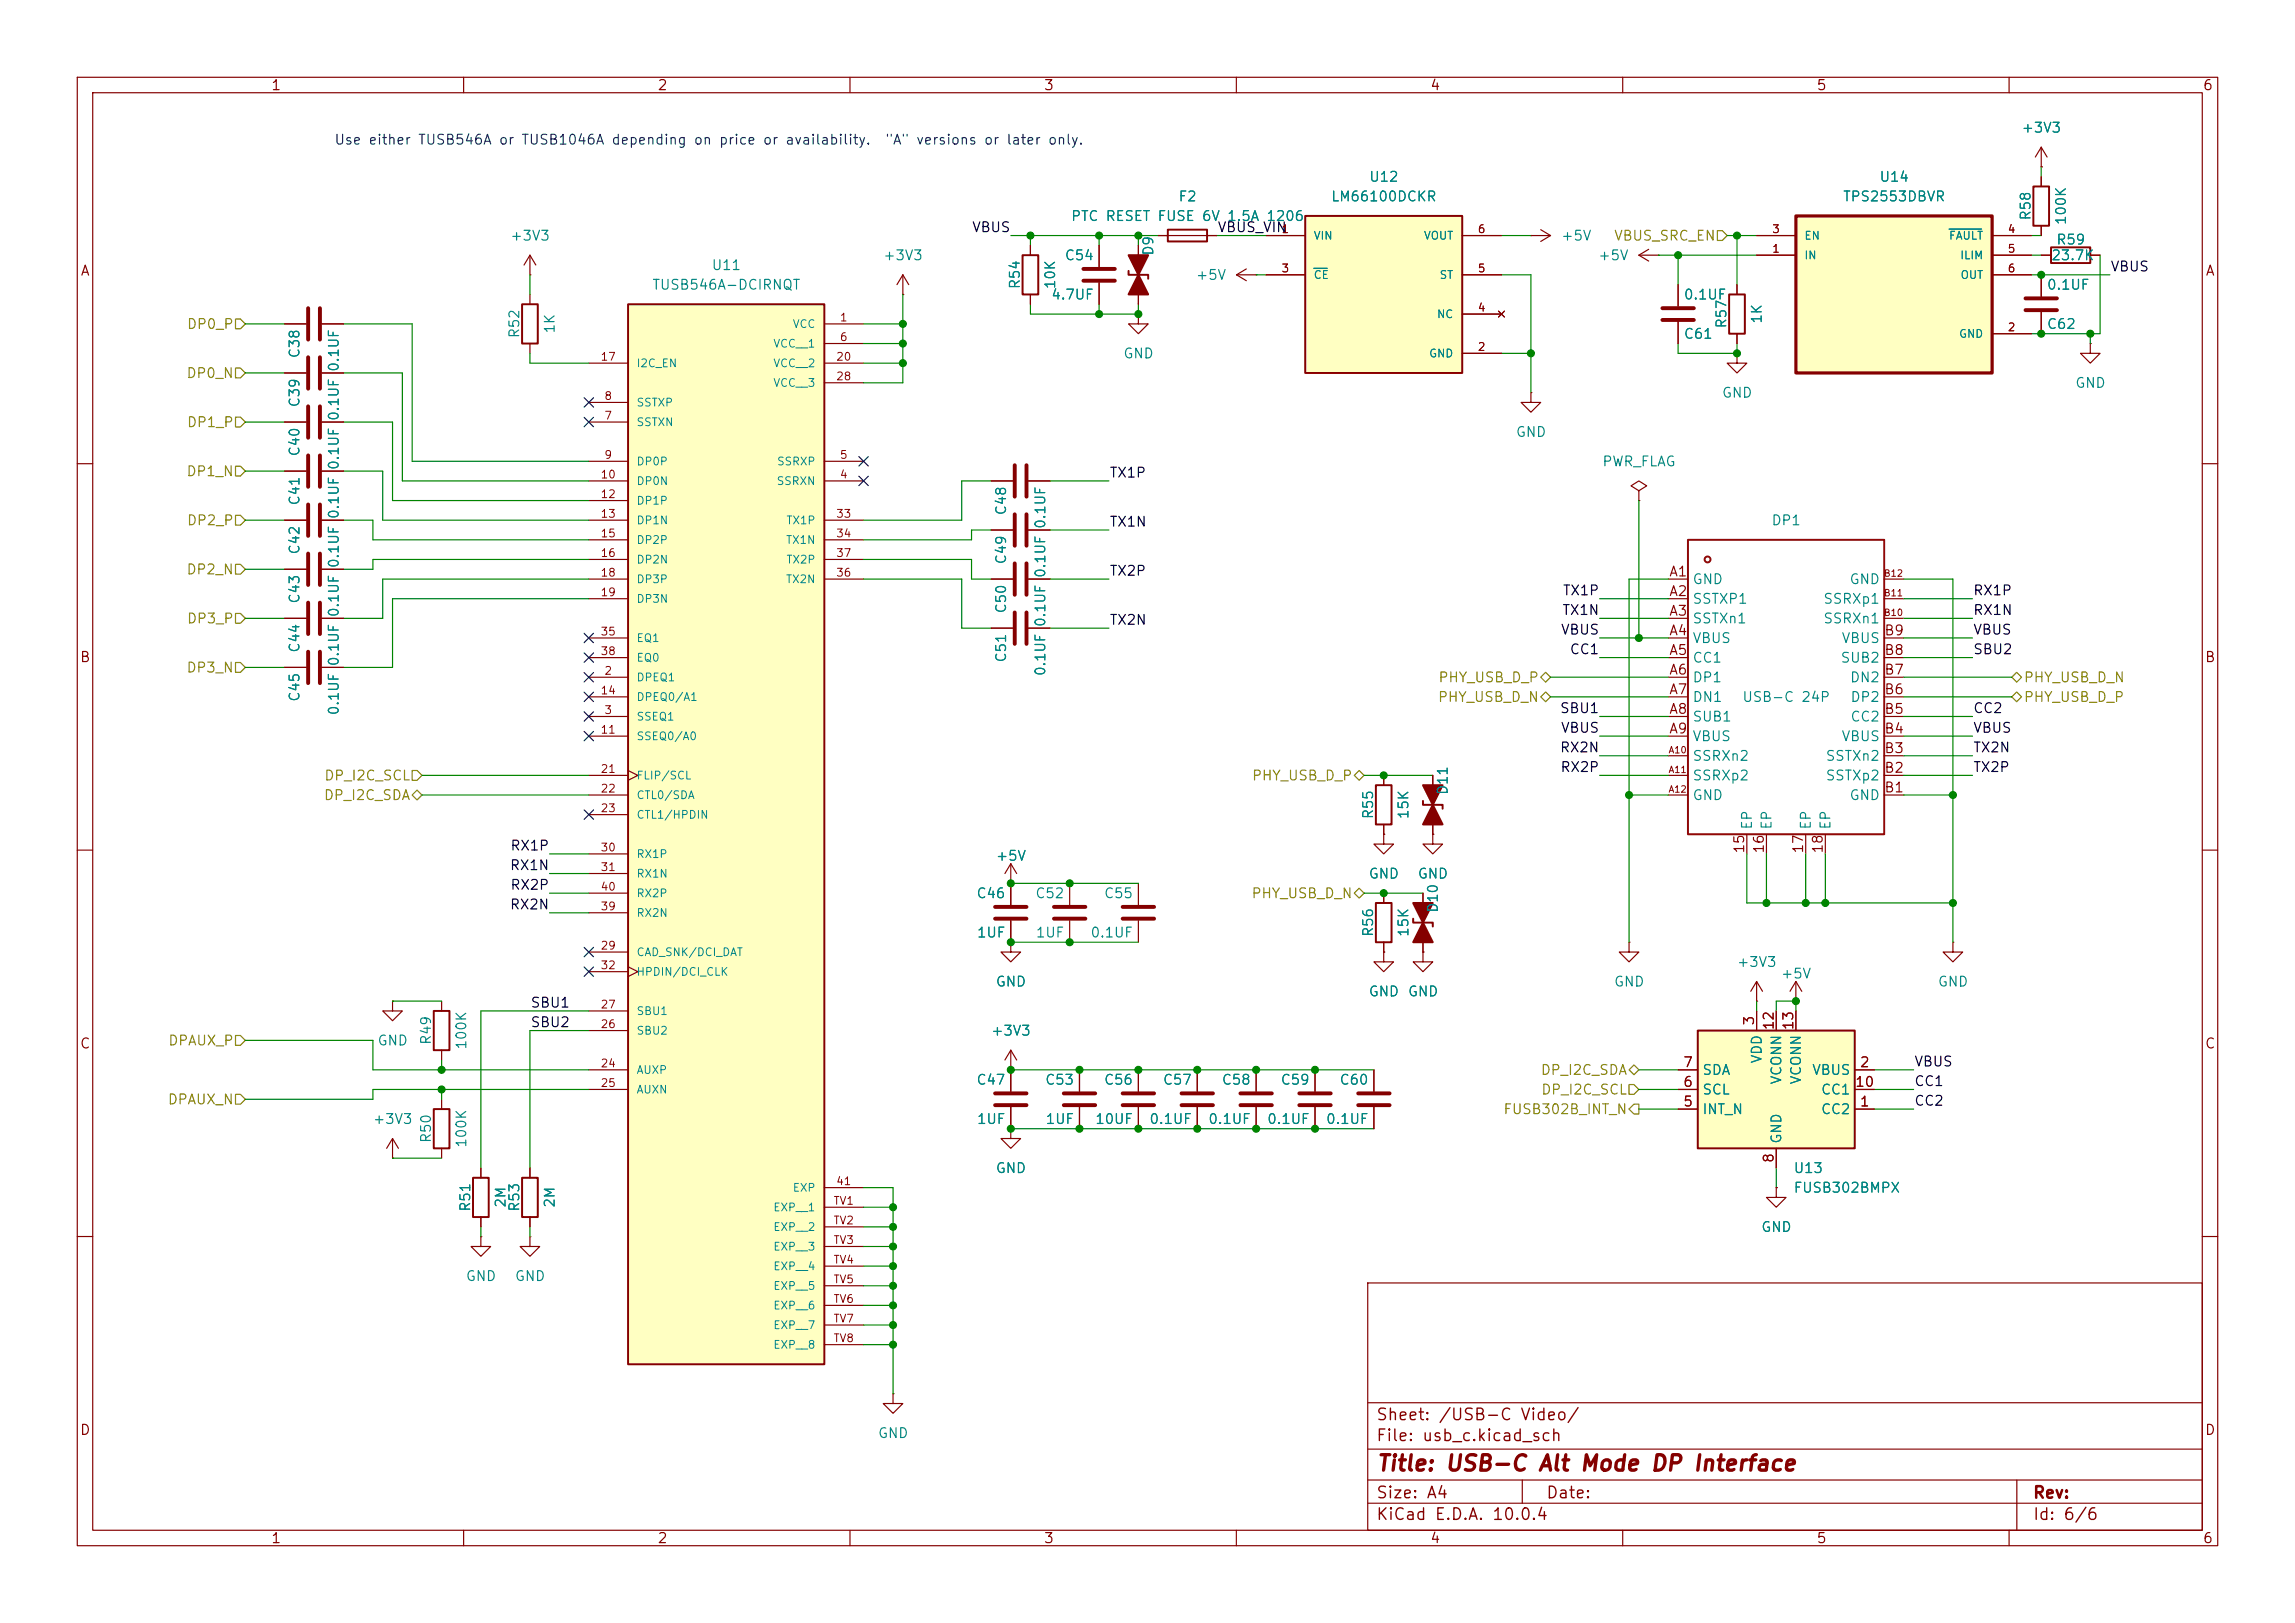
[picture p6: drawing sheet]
<svg xmlns="http://www.w3.org/2000/svg" width="297mm" height="210mm" viewBox="0 0 297 210" stroke-linecap="round" stroke-linejoin="round" font-family="sans-serif">
<defs><g id="words">
<text font-size="2" fill="#840000" x="178" y="190.8">Title: USB-C Alt Mode DP Interface</text>
<g font-size="1.5" fill="#840000">
<text x="178" y="184.2">Sheet: /USB-C Video/</text>
<text x="178" y="186.9">File: usb_c.kicad_sch</text>
<text x="178" y="197.1">KiCad E.D.A. 10.0.4</text>
<text x="178" y="194.3">Size: A4</text>
<text x="200" y="194.3">Date:</text>
<text x="263" y="194.3">Rev:</text>
<text x="263" y="197.1">Id: 6/6</text>
</g>
<g font-size="1.3" fill="#840000">
<text x="35" y="12">1</text>
<text x="85" y="12">2</text>
<text x="135" y="12">3</text>
<text x="185" y="12">4</text>
<text x="235" y="12">5</text>
<text x="285" y="12">6</text>
<text x="10.3" y="36">A</text>
<text x="285.3" y="36">A</text>
<text x="215.9" y="74.9">A1</text>
<text x="215.9" y="77.4">A2</text>
<text x="215.9" y="80">A3</text>
<text x="215.9" y="82.5">A4</text>
<text x="243.8" y="82.5">B9</text>
<text x="10.3" y="86">B</text>
<text x="215.9" y="85.1">A5</text>
<text x="215.9" y="87.6">A6</text>
<text x="243.8" y="87.6">B7</text>
<text x="243.8" y="85.1">B8</text>
<text x="285.3" y="86">B</text>
<text x="215.9" y="90.1">A7</text>
<text x="215.9" y="92.7">A8</text>
<text x="215.9" y="95.2">A9</text>
<text x="243.8" y="95.2">B4</text>
<text x="243.8" y="92.7">B5</text>
<text x="243.8" y="90.1">B6</text>
<text x="243.8" y="100.3">B2</text>
<text x="243.8" y="97.8">B3</text>
<text x="243.8" y="102.8">B1</text>
<text x="226" y="110.5" transform="rotate(-90 226 110.5)">15</text>
<text x="228.6" y="110.5" transform="rotate(-90 228.6 110.5)">16</text>
<text x="233.7" y="110.5" transform="rotate(-90 233.7 110.5)">17</text>
<text x="236.2" y="110.5" transform="rotate(-90 236.2 110.5)">18</text>
<text x="10.3" y="136">C</text>
<text x="227.3" y="132.8" transform="rotate(-90 227.3 132.8)">3</text>
<text x="229.8" y="133.4" transform="rotate(-90 229.8 133.4)">12</text>
<text x="232.4" y="133.4" transform="rotate(-90 232.4 133.4)">13</text>
<text x="285.3" y="136">C</text>
<text x="217.7" y="143.5">5</text>
<text x="217.7" y="140.9">6</text>
<text x="217.7" y="138.4">7</text>
<text x="240" y="140.9">10</text>
<text x="240.6" y="143.5">1</text>
<text x="240.6" y="138.4">2</text>
<text x="229.8" y="150.6" transform="rotate(-90 229.8 150.6)">8</text>
<text x="10.3" y="186">D</text>
<text x="285.3" y="186">D</text>
<text x="35" y="200">1</text>
<text x="85" y="200">2</text>
<text x="135" y="200">3</text>
<text x="185" y="200">4</text>
<text x="235" y="200">5</text>
<text x="285" y="200">6</text>
</g>
<g font-size="1.3" fill="#008484">
<text x="261.5" y="17.5">+3V3</text>
<text x="177.1" y="23.8">U12</text>
<text x="243.1" y="23.8">U14</text>
<text x="138.5" y="28.9">PTC RESET FUSE 6V 1.5A 1206</text>
<text x="152.4" y="26.4">F2</text>
<text x="172.2" y="26.4">LM66100DCKR</text>
<text x="238.4" y="26.4">TPS2553DBVR</text>
<text x="263.1" y="28.6" transform="rotate(-90 263.1 28.6)">R58</text>
<text x="267.7" y="29.2" transform="rotate(-90 267.7 29.2)">100K</text>
<text x="65.9" y="31.5">+3V3</text>
<text x="92" y="35.3">U11</text>
<text x="114.2" y="34">+3V3</text>
<text x="137.7" y="34">C54</text>
<text x="149.6" y="33.2" transform="rotate(-90 149.6 33.2)">D9</text>
<text x="201.9" y="31.5">+5V</text>
<text x="206.7" y="34">+5V</text>
<text x="265.4" y="34">23.7K</text>
<text x="266" y="32">R59</text>
<text x="84.3" y="37.8">TUSB546A-DCIRNQT</text>
<text x="132.3" y="37.5" transform="rotate(-90 132.3 37.5)">R54</text>
<text x="135.9" y="39.1">4.7UF</text>
<text x="136.9" y="37.5" transform="rotate(-90 136.9 37.5)">10K</text>
<text x="154.7" y="36.5">+5V</text>
<text x="217.8" y="39.1">0.1UF</text>
<text x="228.3" y="42" transform="rotate(-90 228.3 42)">1K</text>
<text x="264.8" y="37.8">0.1UF</text>
<text x="39.1" y="46.4" transform="rotate(-90 39.1 46.4)">C38</text>
<text x="67.5" y="43.9" transform="rotate(-90 67.5 43.9)">R52</text>
<text x="72.1" y="43.3" transform="rotate(-90 72.1 43.3)">1K</text>
<text x="145.3" y="46.7">GND</text>
<text x="217.8" y="44.2">C61</text>
<text x="223.7" y="42.6" transform="rotate(-90 223.7 42.6)">R57</text>
<text x="264.8" y="42.9">C62</text>
<text x="39.1" y="52.8" transform="rotate(-90 39.1 52.8)">C39</text>
<text x="44.2" y="48.2" transform="rotate(-90 44.2 48.2)">0.1UF</text>
<text x="222.8" y="51.8">GND</text>
<text x="268.5" y="50.5">GND</text>
<text x="39.1" y="59.1" transform="rotate(-90 39.1 59.1)">C40</text>
<text x="44.2" y="54.6" transform="rotate(-90 44.2 54.6)">0.1UF</text>
<text x="196.1" y="56.9">GND</text>
<text x="39.1" y="65.5" transform="rotate(-90 39.1 65.5)">C41</text>
<text x="44.2" y="60.9" transform="rotate(-90 44.2 60.9)">0.1UF</text>
<text x="207.3" y="60.7">PWR_FLAG</text>
<text x="39.1" y="71.8" transform="rotate(-90 39.1 71.8)">C42</text>
<text x="44.2" y="67.3" transform="rotate(-90 44.2 67.3)">0.1UF</text>
<text x="130.5" y="66.8" transform="rotate(-90 130.5 66.8)">C48</text>
<text x="135.6" y="68.5" transform="rotate(-90 135.6 68.5)">0.1UF</text>
<text x="229.2" y="68.3">DP1</text>
<text x="44.2" y="73.6" transform="rotate(-90 44.2 73.6)">0.1UF</text>
<text x="130.5" y="73.1" transform="rotate(-90 130.5 73.1)">C49</text>
<text x="135.6" y="74.9" transform="rotate(-90 135.6 74.9)">0.1UF</text>
<text x="218.9" y="75.9">GND</text>
<text x="239.3" y="75.9">GND</text>
<text x="39.1" y="78.2" transform="rotate(-90 39.1 78.2)">C43</text>
<text x="44.2" y="80" transform="rotate(-90 44.2 80)">0.1UF</text>
<text x="130.5" y="79.5" transform="rotate(-90 130.5 79.5)">C50</text>
<text x="135.6" y="81.2" transform="rotate(-90 135.6 81.2)">0.1UF</text>
<text x="218.9" y="78.4">SSTXP1</text>
<text x="218.9" y="81">SSTXn1</text>
<text x="218.9" y="83.5">VBUS</text>
<text x="235.9" y="81">SSRXn1</text>
<text x="235.9" y="78.4">SSRXp1</text>
<text x="238.2" y="83.5">VBUS</text>
<text x="39.1" y="84.5" transform="rotate(-90 39.1 84.5)">C44</text>
<text x="44.2" y="86.3" transform="rotate(-90 44.2 86.3)">0.1UF</text>
<text x="130.5" y="85.8" transform="rotate(-90 130.5 85.8)">C51</text>
<text x="135.6" y="87.6" transform="rotate(-90 135.6 87.6)">0.1UF</text>
<text x="218.9" y="86.1">CC1</text>
<text x="218.9" y="88.6">DP1</text>
<text x="238.1" y="86.1">SUB2</text>
<text x="239.3" y="88.6">DN2</text>
<text x="39.1" y="90.9" transform="rotate(-90 39.1 90.9)">C45</text>
<text x="44.2" y="92.7" transform="rotate(-90 44.2 92.7)">0.1UF</text>
<text x="218.9" y="91.1">DN1</text>
<text x="218.9" y="93.7">SUB1</text>
<text x="225.4" y="91.1">USB-C 24P</text>
<text x="239.4" y="93.7">CC2</text>
<text x="239.4" y="91.1">DP2</text>
<text x="218.9" y="96.2">VBUS</text>
<text x="218.9" y="98.8">SSRXn2</text>
<text x="218.9" y="101.3">SSRXp2</text>
<text x="236.2" y="101.3">SSTXp2</text>
<text x="236.2" y="98.8">SSTXn2</text>
<text x="238.2" y="96.2">VBUS</text>
<text x="178" y="106.1" transform="rotate(-90 178 106.1)">R55</text>
<text x="182.6" y="106.1" transform="rotate(-90 182.6 106.1)">15K</text>
<text x="187.7" y="103" transform="rotate(-90 187.7 103)">D11</text>
<text x="218.9" y="103.8">GND</text>
<text x="227" y="107.4" transform="rotate(-90 227 107.4)">EP</text>
<text x="229.6" y="107.4" transform="rotate(-90 229.6 107.4)">EP</text>
<text x="234.7" y="107.4" transform="rotate(-90 234.7 107.4)">EP</text>
<text x="237.2" y="107.4" transform="rotate(-90 237.2 107.4)">EP</text>
<text x="239.3" y="103.8">GND</text>
<text x="128.8" y="111.7">+5V</text>
<text x="126.3" y="116.5">C46</text>
<text x="133.9" y="116.5">C52</text>
<text x="142.8" y="116.5">C55</text>
<text x="177" y="114">GND</text>
<text x="183.4" y="114">GND</text>
<text x="186.4" y="118.2" transform="rotate(-90 186.4 118.2)">D10</text>
<text x="126.3" y="121.6">1UF</text>
<text x="134" y="121.6">1UF</text>
<text x="141" y="121.6">0.1UF</text>
<text x="178" y="121.3" transform="rotate(-90 178 121.3)">R56</text>
<text x="182.6" y="121.3" transform="rotate(-90 182.6 121.3)">15K</text>
<text x="224.7" y="125.4">+3V3</text>
<text x="128.8" y="128">GND</text>
<text x="177" y="129.2">GND</text>
<text x="182.1" y="129.2">GND</text>
<text x="208.8" y="128">GND</text>
<text x="230.4" y="126.9">+5V</text>
<text x="250.7" y="128">GND</text>
<text x="48.8" y="135.6">GND</text>
<text x="56.1" y="135.3" transform="rotate(-90 56.1 135.3)">R49</text>
<text x="60.7" y="135.9" transform="rotate(-90 60.7 135.9)">100K</text>
<text x="128.2" y="134.3">+3V3</text>
<text x="228.3" y="137.7" transform="rotate(-90 228.3 137.7)">VDD</text>
<text x="126.3" y="140.7">C47</text>
<text x="135.2" y="140.7">C53</text>
<text x="142.8" y="140.7">C56</text>
<text x="150.4" y="140.7">C57</text>
<text x="158" y="140.7">C58</text>
<text x="165.6" y="140.7">C59</text>
<text x="173.3" y="140.7">C60</text>
<text x="220.2" y="141.9">SCL</text>
<text x="220.2" y="139.4">SDA</text>
<text x="230.8" y="140.4" transform="rotate(-90 230.8 140.4)">VCONN</text>
<text x="233.4" y="140.4" transform="rotate(-90 233.4 140.4)">VCONN</text>
<text x="234.4" y="139.4">VBUS</text>
<text x="235.6" y="141.9">CC1</text>
<text x="48.2" y="145.8">+3V3</text>
<text x="56.1" y="148" transform="rotate(-90 56.1 148)">R50</text>
<text x="60.7" y="148.6" transform="rotate(-90 60.7 148.6)">100K</text>
<text x="126.3" y="145.8">1UF</text>
<text x="135.2" y="145.8">1UF</text>
<text x="141.6" y="145.8">10UF</text>
<text x="148.6" y="145.8">0.1UF</text>
<text x="156.3" y="145.8">0.1UF</text>
<text x="163.9" y="145.8">0.1UF</text>
<text x="171.5" y="145.8">0.1UF</text>
<text x="220.2" y="144.5">INT_N</text>
<text x="230.8" y="148.1" transform="rotate(-90 230.8 148.1)">GND</text>
<text x="235.6" y="144.5">CC2</text>
<text x="128.8" y="152.1">GND</text>
<text x="232" y="152.1">U13</text>
<text x="232" y="154.6">FUSB302BMPX</text>
<text x="61.2" y="156.9" transform="rotate(-90 61.2 156.9)">R51</text>
<text x="65.7" y="156.4" transform="rotate(-90 65.7 156.4)">2M</text>
<text x="67.5" y="156.9" transform="rotate(-90 67.5 156.9)">R53</text>
<text x="72.1" y="156.4" transform="rotate(-90 72.1 156.4)">2M</text>
<text x="227.8" y="159.7">GND</text>
<text x="60.2" y="166.1">GND</text>
<text x="66.5" y="166.1">GND</text>
<text x="113.5" y="186.4">GND</text>
</g>
<g font-size="1.3" fill="#0000c2">
<text x="43.2" y="19">Use either TUSB546A or TUSB1046A depending on price or availability.</text>
<text x="114.5" y="19">&quot;A&quot; versions or later only.</text>
</g>
<g font-size="1.3">
<text x="125.7" y="30.4">VBUS</text>
<text x="157.5" y="30.4">VBUS_VIN</text>
<text x="273" y="35.4">VBUS</text>
<text x="143.5" y="62.1">TX1P</text>
<text x="143.5" y="68.5">TX1N</text>
<text x="143.5" y="74.8">TX2P</text>
<text x="202.2" y="77.3">TX1P</text>
<text x="255.3" y="77.3">RX1P</text>
<text x="143.5" y="81.2">TX2N</text>
<text x="201.9" y="82.4">VBUS</text>
<text x="202.1" y="79.9">TX1N</text>
<text x="255.3" y="82.4">VBUS</text>
<text x="255.3" y="79.9">RX1N</text>
<text x="203.1" y="85">CC1</text>
<text x="255.3" y="85">SBU2</text>
<text x="201.8" y="92.6">SBU1</text>
<text x="201.9" y="95.1">VBUS</text>
<text x="255.3" y="95.1">VBUS</text>
<text x="255.3" y="92.6">CC2</text>
<text x="201.8" y="97.7">RX2N</text>
<text x="201.8" y="100.2">RX2P</text>
<text x="255.3" y="97.7">TX2N</text>
<text x="255.3" y="100.2">TX2P</text>
<text x="65.9" y="112.9">RX1N</text>
<text x="66" y="110.4">RX1P</text>
<text x="65.9" y="118">RX2N</text>
<text x="66" y="115.4">RX2P</text>
<text x="68.6" y="130.7">SBU1</text>
<text x="68.6" y="133.2">SBU2</text>
<text x="247.6" y="143.4">CC2</text>
<text x="247.6" y="138.3">VBUS</text>
<text x="247.6" y="140.8">CC1</text>
</g>
<g font-size="1.3" fill="#848400">
<text x="208.8" y="31.5">VBUS_SRC_EN</text>
<text x="24.1" y="42.9">DP0_P</text>
<text x="24" y="49.2">DP0_N</text>
<text x="24.1" y="55.6">DP1_P</text>
<text x="24" y="61.9">DP1_N</text>
<text x="24.1" y="68.3">DP2_P</text>
<text x="24" y="74.6">DP2_N</text>
<text x="24.1" y="81">DP3_P</text>
<text x="24" y="87.3">DP3_N</text>
<text x="186.1" y="88.6">PHY_USB_D_P</text>
<text x="261.8" y="88.6">PHY_USB_D_N</text>
<text x="186" y="91.1">PHY_USB_D_N</text>
<text x="261.8" y="91.1">PHY_USB_D_P</text>
<text x="41.9" y="101.3">DP_I2C_SCL</text>
<text x="161.9" y="101.3">PHY_USB_D_P</text>
<text x="41.8" y="103.8">DP_I2C_SDA</text>
<text x="161.9" y="116.5">PHY_USB_D_N</text>
<text x="21.7" y="135.6">DPAUX_P</text>
<text x="21.6" y="143.2">DPAUX_N</text>
<text x="199.3" y="139.4">DP_I2C_SDA</text>
<text x="199.4" y="141.9">DP_I2C_SCL</text>
<text x="194.5" y="144.5">FUSB302B_INT_N</text>
</g>
<g font-size="1" fill="#840000">
<text x="165.8" y="30.4">1</text>
<text x="165.8" y="35.5">3</text>
<text x="191.2" y="30.4">6</text>
<text x="191.2" y="35.5">5</text>
<text x="229.3" y="32.9">1</text>
<text x="229.3" y="30.4">3</text>
<text x="259.7" y="30.4">4</text>
<text x="259.7" y="32.9">5</text>
<text x="259.7" y="35.5">6</text>
<text x="108.6" y="41.8">1</text>
<text x="191.2" y="40.6">4</text>
<text x="77.6" y="46.9">17</text>
<text x="108.1" y="46.9">20</text>
<text x="108.6" y="44.4">6</text>
<text x="191.2" y="45.6">2</text>
<text x="259.7" y="43.1">2</text>
<text x="78.1" y="52">8</text>
<text x="108.1" y="49.5">28</text>
<text x="78.1" y="54.5">7</text>
<text x="78.1" y="59.6">9</text>
<text x="108.6" y="59.6">5</text>
<text x="77.6" y="62.2">10</text>
<text x="77.6" y="64.7">12</text>
<text x="108.6" y="62.2">4</text>
<text x="77.6" y="67.2">13</text>
<text x="77.6" y="69.8">15</text>
<text x="108.1" y="67.2">33</text>
<text x="108.1" y="69.8">34</text>
<text x="77.6" y="72.3">16</text>
<text x="77.6" y="74.9">18</text>
<text x="77.6" y="77.4">19</text>
<text x="108.1" y="74.9">36</text>
<text x="108.1" y="72.3">37</text>
<text x="77.6" y="82.5">35</text>
<text x="77.6" y="85">38</text>
<text x="78.1" y="87.6">2</text>
<text x="77.6" y="95.2">11</text>
<text x="77.6" y="90.1">14</text>
<text x="78.1" y="92.6">3</text>
<text x="77.6" y="100.3">21</text>
<text x="77.6" y="102.8">22</text>
<text x="77.6" y="105.3">23</text>
<text x="77.6" y="110.4">30</text>
<text x="77.6" y="113">31</text>
<text x="77.6" y="118">39</text>
<text x="77.6" y="115.5">40</text>
<text x="77.6" y="123.1">29</text>
<text x="77.6" y="125.7">32</text>
<text x="77.6" y="130.7">27</text>
<text x="77.6" y="133.3">26</text>
<text x="77.6" y="138.4">24</text>
<text x="77.6" y="140.9">25</text>
<text x="108.1" y="153.6">41</text>
<text x="107.8" y="156.1">TV1</text>
<text x="107.8" y="158.7">TV2</text>
<text x="107.8" y="161.2">TV3</text>
<text x="107.8" y="163.8">TV4</text>
<text x="107.8" y="166.3">TV5</text>
<text x="107.8" y="168.8">TV6</text>
<text x="107.8" y="171.4">TV7</text>
<text x="107.8" y="173.9">TV8</text>
</g>
<g font-size="1" fill="#008484">
<text x="169.9" y="31.3">VIN</text>
<text x="184.2" y="31.3">VOUT</text>
<text x="233.4" y="33.8">IN</text>
<text x="233.4" y="31.3">EN</text>
<text x="252.1" y="31.3">FAULT</text>
<text x="253.6" y="33.8">ILIM</text>
<text x="169.9" y="36.3">CE</text>
<text x="185.9" y="41.4">NC</text>
<text x="186.2" y="36.3">ST</text>
<text x="253.6" y="36.3">OUT</text>
<text x="82.3" y="47.8">I2C_EN</text>
<text x="100" y="45.2">VCC__1</text>
<text x="100" y="47.8">VCC__2</text>
<text x="102.5" y="42.7">VCC</text>
<text x="184.9" y="46.5">GND</text>
<text x="253.4" y="44">GND</text>
<text x="82.3" y="52.8">SSTXP</text>
<text x="100" y="50.3">VCC__3</text>
<text x="82.3" y="55.4">SSTXN</text>
<text x="82.3" y="60.5">DP0P</text>
<text x="82.3" y="63">DP0N</text>
<text x="82.3" y="65.5">DP1P</text>
<text x="100.4" y="63">SSRXN</text>
<text x="100.5" y="60.5">SSRXP</text>
<text x="82.3" y="68.1">DP1N</text>
<text x="82.3" y="70.6">DP2P</text>
<text x="101.6" y="70.6">TX1N</text>
<text x="101.7" y="68.1">TX1P</text>
<text x="82.3" y="73.2">DP2N</text>
<text x="82.3" y="75.7">DP3P</text>
<text x="101.6" y="75.7">TX2N</text>
<text x="101.7" y="73.2">TX2P</text>
<text x="82.3" y="78.2">DP3N</text>
<text x="82.3" y="83.3">EQ1</text>
<text x="82.3" y="88.4">DPEQ1</text>
<text x="82.3" y="85.9">EQ0</text>
<text x="82.3" y="93.5">SSEQ1</text>
<text x="82.3" y="90.9">DPEQ0/A1</text>
<text x="82.3" y="96">SSEQ0/A0</text>
<text x="82.3" y="101.1">FLIP/SCL</text>
<text x="82.3" y="103.6">CTL0/SDA</text>
<text x="82.3" y="106.2">CTL1/HPDIN</text>
<text x="82.3" y="111.3">RX1P</text>
<text x="82.3" y="113.8">RX1N</text>
<text x="82.3" y="118.9">RX2N</text>
<text x="82.3" y="116.3">RX2P</text>
<text x="82.3" y="124">CAD_SNK/DCI_DAT</text>
<text x="82.3" y="131.6">SBU1</text>
<text x="82.3" y="126.5">HPDIN/DCI_CLK</text>
<text x="82.3" y="134.1">SBU2</text>
<text x="82.3" y="139.2">AUXP</text>
<text x="82.3" y="141.7">AUXN</text>
<text x="102.5" y="154.4">EXP</text>
<text x="100" y="157">EXP__1</text>
<text x="100" y="159.5">EXP__2</text>
<text x="100" y="162.1">EXP__3</text>
<text x="100" y="164.6">EXP__4</text>
<text x="100" y="167.1">EXP__5</text>
<text x="100" y="169.7">EXP__6</text>
<text x="100" y="172.2">EXP__7</text>
<text x="100" y="174.8">EXP__8</text>
</g>
<g font-size=".8" fill="#840000">
<text x="243.7" y="77.4">B11</text>
<text x="243.7" y="74.8">B12</text>
<text x="243.7" y="79.9">B10</text>
<text x="215.9" y="97.7">A10</text>
<text x="215.9" y="100.2">A11</text>
<text x="215.9" y="102.8">A12</text>
</g>
</g></defs>
<g fill="none" stroke="#840000" stroke-width=".15">
<path d="M10 10h277v190h-277zM12 12h273v186h-273zM60 10v2M110 10v2M160 10v2M210 10v2M260 10v2M68.6 35.6h.1M68.6 33v2.6M68.6 38.1v1.3M68.6 33l-.8 1.3M68.6 33l.7 1.3"/>
<path d="M116.8 38.1h.1M116.8 35.6l-.7 1.2M116.8 35.6l.8 1.2M116.8 35.6v2.5M133.3 31.8v1.2M133.3 38.1v1.3M142.2 31.8v2.7M142.2 36.6v2.8M264.2 22.9v1.2M264.2 29.2v1.3M36.8 54.6h2.8M36.8 48.3h2.8"/>
<path d="M36.8 41.9h2.8M41.7 54.6h2.7M41.7 48.3h2.7M41.7 41.9h2.7M68.6 44.5v1.2M198.1 50.8v1.3h1.3l-1.3 1.2-1.3-1.2h1.3M198.1 50.8h.1M10 60h2M36.8 67.3h2.8M36.8 73.7h2.8M41.7 67.3h2.7M41.7 73.7h2.7"/>
<path d="M128.3 74.9h2.8M128.3 62.2h2.8M128.3 68.6h2.8M133.1 74.9h2.8M133.1 62.2h2.8M133.1 68.6h2.8M212.1 63.5l1-.6-1-.7-1 .7 1 .6v1.3M212.1 64.8h.1M215.9 74.9h2.5M215.9 77.5h2.5M243.8 74.9h2.6M243.8 77.5h2.6"/>
<path d="M285 60h2M36.8 80h2.8M41.7 80h2.7M215.9 80h2.5M215.9 82.6h2.5M215.9 85.1h2.5M215.9 87.6h2.5M215.9 90.2h2.5M215.9 92.7h2.5M215.9 95.3h2.5M215.9 97.8h2.5M243.8 80h2.6"/>
<path d="M243.8 82.6h2.6M243.8 85.1h2.6M243.8 87.6h2.6M243.8 90.2h2.6M243.8 92.7h2.6M243.8 95.3h2.6M243.8 97.8h2.6M10 110h2M130.8 114.3v2.8M130.8 119.1v2.8M138.4 114.3v2.8M138.4 119.1v2.8"/>
<path d="M184.1 115.6v7.6M185.4 108v1.2h1.3l-1.3 1.3-1.3-1.3h1.3M185.4 108h.1M185.4 100.3v7.7M215.9 100.3h2.5M215.9 102.9h2.5M226.1 108v2.5M228.6 108v2.5M233.7 108v2.5M236.2 108v2.5M243.8 100.3h2.6M243.8 102.9h2.6"/>
<path d="M285 110h2M50.8 129.5v1.3h1.3l-1.3 1.3-1.3-1.3h1.3M50.8 129.5h.1M57.1 129.5v1.3M57.1 135.9v1.3M130.8 121.9v1.3h1.3l-1.3 1.3-1.3-1.3h1.3M130.8 121.9h.1M130.8 138.4v2.8M139.7 138.4v2.8M179.1 123.2v1.3h1.2l-1.2 1.2-1.3-1.2h1.3M179.1 123.2h.1M184.1 123.2v1.3h1.3l-1.3 1.2-1.2-1.2h1.2"/>
<path d="M184.1 123.2h.1M227.3 129.5h.1M227.3 127l-.7 1.3M227.3 127l.8 1.3M227.3 127v2.5M232.4 129.5h.1M232.4 127l-.8 1.3M232.4 127l.8 1.3M232.4 127v2.5M252.7 121.9v1.3h1.3l-1.3 1.3-1.2-1.3h1.2M252.7 121.9h.1M50.8 149.9h.1"/>
<path d="M50.8 147.3l-.8 1.3M50.8 147.3l.8 1.3M50.8 147.3v2.6M57.1 142.2v1.3M57.1 148.6v1.3M62.2 151.1v1.3M62.2 157.5v1.3M68.6 151.1v1.3M68.6 157.5v1.3M130.8 146.1v1.2h1.3l-1.3 1.3-1.3-1.3h1.3M130.8 146.1h.1M130.8 143.3v2.8"/>
<path d="M139.7 143.3v2.8M10 160h2M62.2 160v1.3h1.3l-1.3 1.3-1.2-1.3h1.2M62.2 160h.1M68.6 160v1.3h1.2l-1.2 1.3-1.3-1.3h1.3M68.6 160h.1M177 166h108v32h-108zM285 160h2M60 198v2M110 198v2M115.6 180.3v1.3h1.2l-1.2 1.3-1.3-1.3h1.3M115.6 180.3h.1"/>
<path d="M160 198v2M177 194.5h108M177 191.5h108M177 187.5h108M177 181.5h108M197 191.5v3M210 198v2M260 198v2M261 191.5v6.5"/>
</g>
<g fill="#840000" stroke="#840000" stroke-width=".25">
<path d="M185.4 104.1l1.3 2.6h-2.6z"/>
<path d="M184.1 101.6h2.6l-1.3 2.5z"/>
<path d="M184.1 119.4l1.3 2.5h-2.5z"/>
<path d="M182.9 116.8h2.5l-1.3 2.6z"/>
</g>
<path d="M67.6 39.4h2v5.1h-2zM132.3 33h2.1v5.1h-2.1zM263.1 24.1h2.1v5.1h-2.1zM182.9 118.9v.5h2.5v.5M184.1 103.6v.5h2.6v.5M56.1 130.8h2.1v5.1h-2.1zM56.1 143.5h2.1v5.1h-2.1zM61.2 152.4h2v5.1h-2zM67.6 152.4h2v5.1h-2z" fill="none" stroke="#840000" stroke-width=".25"/>
<g fill="none" stroke="#840000" stroke-width=".51">
<path d="M39.9 39.9v4M41.4 39.9v4M140.2 34.8h4.1M140.2 36.3h4.1M39.9 46.2v4.1M39.9 52.6v4M41.4 46.2v4.1M41.4 52.6v4M39.9 65.3v4M39.9 71.6v4.1M39.9 78v4M41.4 65.3v4"/>
<path d="M41.4 71.6v4.1M41.4 78v4M131.3 60.2v4.1M131.3 66.5v4.1M131.3 72.9v4.1M132.8 60.2v4.1M132.8 66.5v4.1M132.8 72.9v4.1M128.8 117.3h4M128.8 118.9h4M136.4 117.3h4.1M136.4 118.9h4.1"/>
<path d="M128.8 141.5h4M128.8 143h4M137.7 141.5h4M137.7 143h4"/>
</g>
<g fill="none" stroke="#a00000" stroke-width=".25">
<path d="M218.4 69.9h25.4v38.1h-25.4z"/>
<circle cx="221" cy="72.4" r=".38"/>
</g>
<path d="M219.7 133.4h20.3v15.2h-20.3z" fill="#ffffc2"/>
<path d="M151.1 29.7h5.1v1.5h-5.1zM178.1 101.6h2v5.1h-2zM178.1 116.8h2v5.1h-2zM219.7 133.4h20.3v15.2h-20.3z" fill="none" stroke="#840000" stroke-width=".25"/>
<g fill="none" stroke="#840000" stroke-width=".15">
<path d="M264.2 19.1l-.8 1.2M264.2 19.1l.7 1.2M264.2 19.1v2.5M149.9 30.5h7.6M160 35.6l1.3 .7M160 35.6h2.6M161.3 34.8l-1.3 .8M162.6 35.6h.1M264.2 21.6h.1M147.3 40.6v1.3h1.3l-1.3 1.3-1.3-1.3h1.3M147.3 40.6h.1M36.8 61h2.8"/>
<path d="M41.7 61h2.7M179.1 108v1.2h1.2l-1.2 1.3-1.3-1.3h1.3M179.1 108h.1M179.1 100.3v1.3M179.1 106.7v1.3M179.1 115.6v1.2M130.8 138.4h.1M130.8 135.9l-.8 1.3M130.8 135.9l.8 1.3M130.8 135.9v2.5M179.1 121.9v1.3M210.8 121.9v1.3h1.3l-1.3 1.3-1.3-1.3h1.3"/>
<path d="M210.8 121.9h.1M217.2 138.4h2.5M227.3 130.8v2.6M229.9 130.8v2.6M232.4 130.8v2.6M240 138.4h2.6M217.2 143.5h2.5M217.2 141h2.5M229.9 153.7v1.2h1.2l-1.2 1.3-1.3-1.3h1.3M229.9 153.7h.1M229.9 148.6v2.5M240 143.5h2.6"/>
<path d="M240 141h2.6"/>
</g>
<path d="M39.9 58.9v4.1M41.4 58.9v4.1" fill="none" stroke="#840000" stroke-width=".51"/>
<path d="M232.4 27.9h25.4v20.4h-25.4z" fill="#ffffc2"/>
<path d="M232.4 27.9h25.4v20.4h-25.4z" fill="none" stroke="#840000" stroke-width=".41"/>
<g fill="none" stroke="#840000" stroke-width=".15">
<path d="M198.1 30.5h.1M198.1 30.5h2.6M199.4 29.7l1.3 .8M200.7 30.5l-1.3 .7M212.1 33h2.5M212.1 33l1.3 .8M213.4 32.3l-1.3 .7M214.6 33h.1M227.3 33h5.1M227.3 30.5h5.1M257.8 33h5.1M257.8 30.5h5.1"/>
<path d="M257.8 35.6h5.1M257.8 43.2h5.1M270.5 44.5v1.2h1.3l-1.3 1.3-1.3-1.3h1.3M270.5 44.5h.1"/>
</g>
<path d="M252.2 29.6h4.2" fill="none" stroke="#008484" stroke-width=".15"/>
<path d="M168.9 27.9h20.3v20.4h-20.3z" fill="#ffffc2"/>
<path d="M168.9 27.9h20.3v20.4h-20.3z" fill="none" stroke="#840000" stroke-width=".25"/>
<g fill="none" stroke="#840000" stroke-width=".15">
<path d="M163.8 30.5h5.1M163.8 35.6h5.1M189.2 30.5h5.1M189.2 35.6h5.1M217.2 36.8v2.8M264.2 35.6v2.8M189.2 45.7h5.1M189.2 40.6h5.1M193.9 40.3l.8 .7M194.7 40.3l-.8 .7M217.2 41.7v2.8M264.2 40.4v2.8"/>
<path d="M36.8 86.4h2.8M41.7 86.4h2.7M130.8 114.3h.1M130.8 111.8l-.8 1.2M130.8 111.8l.8 1.2M130.8 111.8v2.5"/>
</g>
<path d="M170 34.7h1.8" fill="none" stroke="#008484" stroke-width=".15"/>
<path d="M215.1 39.9h4.1M262.1 38.6h4.1M215.1 41.4h4.1M262.1 40.1h4.1M39.9 84.3v4.1M41.4 84.3v4.1" fill="none" stroke="#840000" stroke-width=".51"/>
<path d="M81.3 39.4h25.4v137.1h-25.4z" fill="#ffffc2"/>
<path d="M81.3 39.4h25.4v137.1h-25.4zM146 35.1v.5h2.6v.5M223.8 38.1h2v5.1h-2zM265.4 32h5.1v2h-5.1z" fill="none" stroke="#840000" stroke-width=".25"/>
<g fill="none" stroke="#840000" stroke-width=".15">
<path d="M133.3 31.8v1.2M133.3 38.1v1.3M142.2 31.8v2.7M142.2 36.6v2.8M147.3 31.8v7.6M149.9 30.5h1.2M156.2 30.5h1.3M163.8 30.5h5.1M163.8 35.6h5.1M189.2 30.5h5.1M189.2 35.6h5.1M217.2 36.8v2.8"/>
<path d="M224.8 36.8v1.3M227.3 33h5.1M227.3 30.5h5.1M257.8 33h5.1M257.8 30.5h5.1M257.8 35.6h5.1M264.2 21.6h.1M264.2 33h1.2M264.2 22.9v1.2M264.2 29.2v1.3M264.2 35.6v2.8M270.5 33h1.3"/>
<path d="M36.8 41.9h2.8M36.8 54.6h2.8M36.8 48.3h2.8M41.7 41.9h2.7M41.7 54.6h2.7M41.7 48.3h2.7M76.2 59.7h5.1M76.2 54.6h5.1M76.2 52.1h5.1M76.2 47h5.1M106.7 41.9h5.1M106.7 59.7h5.1"/>
<path d="M106.7 44.5h5.1M106.7 47h5.1M106.7 49.5h5.1M189.2 45.7h5.1M189.2 40.6h5.1M193.9 40.3l.8 .7M194.7 40.3l-.8 .7M217.2 41.7v2.8M224.8 45.7v1.3h1.3l-1.3 1.3-1.3-1.3h1.3M224.8 45.7h.1M224.8 43.2v1.3M257.8 43.2h5.1"/>
<path d="M264.2 40.4v2.8M36.8 67.3h2.8M36.8 61h2.8M36.8 73.7h2.8M41.7 67.3h2.7M41.7 61h2.7M41.7 73.7h2.7M76.2 62.2h5.1M76.2 64.8h5.1M76.2 67.3h5.1M76.2 69.9h5.1M76.2 72.4h5.1"/>
<path d="M76.2 74.9h5.1M76.2 77.5h5.1M106.7 62.2h5.1M106.7 67.3h5.1M106.7 69.9h5.1M106.7 72.4h5.1M106.7 74.9h5.1M128.3 62.2h2.8M128.3 74.9h2.8M128.3 68.6h2.8M133.1 62.2h2.8M133.1 74.9h2.8"/>
<path d="M133.1 68.6h2.8M36.8 80h2.8M36.8 86.4h2.8M41.7 80h2.7M41.7 86.4h2.7M76.2 87.6h5.1M76.2 92.7h5.1M76.2 95.3h5.1M76.2 90.2h5.1M76.2 82.6h5.1M76.2 85.1h5.1M81.3 99.7l1.2 .6-1.2 .7"/>
<path d="M128.3 81.3h2.8M133.1 81.3h2.8M76.2 100.3h5.1M76.2 102.9h5.1M76.2 105.4h5.1M76.2 110.5h5.1M76.2 113h5.1M76.2 118.1h5.1M76.2 115.6h5.1M130.8 114.3h.1M130.8 114.3v2.8M130.8 119.1v2.8"/>
<path d="M147.3 114.3v2.8M147.3 119.1v2.8M179.1 108h.1M179.1 100.3v1.3M179.1 106.7v1.3M179.1 115.6v1.2M184.1 115.6v2.5M185.4 108h.1M185.4 100.3v2.6M185.4 105.4v2.6M76.2 138.4h5.1M76.2 133.4h5.1"/>
<path d="M76.2 130.8h5.1M76.2 123.2h5.1M76.2 125.7h5.1M81.3 125.1l1.2 .6-1.2 .7M130.8 138.4h.1M130.8 121.9h.1M130.8 138.4v2.8M139.7 138.4v2.8M147.3 138.4v2.8M154.9 138.4v2.8M162.6 138.4v2.8M170.2 138.4v2.8"/>
<path d="M177.8 138.4v2.8M179.1 123.2h.1M179.1 121.9v1.3M184.1 123.2h.1M184.1 120.7v2.5M217.2 138.4h2.5M227.3 130.8v2.6M229.9 130.8v2.6M232.4 130.8v2.6M240 138.4h2.6M62.2 151.1v1.3M62.2 157.5v1.3"/>
<path d="M68.6 151.1v1.3M68.6 157.5v1.3M76.2 141h5.1M106.7 153.7h5.1M106.7 156.2h5.1M106.7 158.8h5.1M130.8 146.1h.1M130.8 143.3v2.8M139.7 143.3v2.8M147.3 143.3v2.8M154.9 143.3v2.8M162.6 143.3v2.8"/>
<path d="M170.2 143.3v2.8M177.8 143.3v2.8M217.2 141h2.5M217.2 143.5h2.5M229.9 153.7h.1M229.9 148.6v2.5M240 141h2.6M240 143.5h2.6M106.7 161.3h5.1M106.7 163.8h5.1M106.7 166.4h5.1M106.7 168.9h5.1"/>
<path d="M106.7 171.5h5.1M106.7 174h5.1"/>
</g>
<g fill="none" stroke="#840000" stroke-width=".51">
<path d="M131.3 79.2v4.1M132.8 79.2v4.1M145.3 117.3h4.1M145.3 118.9h4.1M145.3 141.5h4.1M145.3 143h4.1M152.9 141.5h4.1M152.9 143h4.1M160.5 141.5h4.1M160.5 143h4.1M168.1 141.5h4.1M168.1 143h4.1"/>
<path d="M175.8 141.5h4M175.8 143h4"/>
</g>
<g fill="#840000" stroke="#840000" stroke-width=".25">
<path d="M147.3 35.6l1.3 2.5h-2.6z"/>
<path d="M146 33h2.6l-1.3 2.6z"/>
</g>
<g fill="none" stroke="#848400" stroke-width=".15">
<path d="M222.2 29.8h.7l.6 .7-.6 .6h-.7zM30.5 41.3h.6l.6 .6-.6 .6h-.6zM30.5 54h.6l.6 .6-.6 .6h-.6zM30.5 47.6h.6l.6 .7-.6 .6h-.6zM30.5 73h.6l.6 .7-.6 .6h-.6zM30.5 66.7h.6l.6 .6-.6 .6h-.6zM30.5 60.3h.6l.6 .7-.6 .6h-.6zM30.5 79.4h.6l.6 .6-.6 .6h-.6zM30.5 85.7h.6l.6 .7-.6 .6h-.6zM53.3 99.7h.7l.6 .6-.6 .7h-.7zM199.4 90.2l.6-.7 .7 .7-.7 .6zM199.4 87.6l.6-.6 .7 .6-.7 .7z"/>
<path d="M260.3 87.6l.7-.6 .6 .6-.6 .7zM261 89.5l.6 .7-.6 .6-.7-.6zM53.3 102.9l.7-.7 .6 .7-.6 .6zM175.3 100.3l.6-.6 .6 .6-.6 .7zM175.3 115.6l.6-.7 .6 .7-.6 .6zM30.5 134h.6l.6 .6-.6 .7h-.6zM211.5 137.8l.6 .6-.6 .7-.7-.7zM30.5 141.6h.6l.6 .6-.6 .7h-.6zM210.8 140.3h.7l.6 .7-.6 .6h-.7zM211.5 142.9h.6v1.2h-.6l-.7-.6z"/>
</g>
<g fill="none" stroke="#008400" stroke-width=".15">
<path d="M68.6 35.6v2.5M116.8 38.1v11.4h-5M130.8 30.5h19.1M133.3 39.4v1.2h14v-1.2M133.3 30.5v1.3M142.2 30.5v1.3M142.2 39.4v1.2M147.3 30.5v1.3M157.5 30.5h6.3M162.6 35.6h1.2M194.3 35.6h3.8v15.2M194.3 30.5h3.8"/>
<path d="M214.6 33h12.7M217.2 33v3.8M223.5 30.5h3.8M224.8 30.5v6.3M262.9 30.5h1.3M262.9 33h1.3M262.9 35.6h10.1M264.2 21.6v1.3M271.8 33v10.2h-8.9M31.7 41.9h5.1M31.7 48.3h5.1M31.7 54.6h5.1"/>
<path d="M44.4 54.6h6.4v10.2h25.4M44.4 48.3h7.7v13.9h24.1M44.4 41.9h8.9v17.8h22.9M68.6 45.7v1.3h7.6M111.8 47h5M111.8 44.5h5M111.8 41.9h5M194.3 45.7h3.8M217.2 44.5v1.2h7.6v-1.2M270.5 43.2v1.3M31.7 67.3h5.1M31.7 61h5.1"/>
<path d="M31.7 73.7h5.1M44.4 67.3h3.9v2.6h27.9M44.4 61h5.1v6.3h26.7M76.2 72.4h-27.9v1.3h-3.9M76.2 77.5h-25.4v8.9h-6.4M76.2 74.9h-26.7v5.1h-5.1M111.8 74.9h12.7v6.4h3.8M111.8 72.4h13.9v2.5h2.6M128.3 62.2h-3.8v5.1h-12.7M128.3 68.6h-2.6v1.3h-13.9M135.9 62.2h7.6M135.9 74.9h7.6"/>
<path d="M135.9 68.6h7.6M207 77.5h8.9M212.1 64.8v17.8M215.9 74.9h-5.1v47M246.4 74.9h6.3v47M246.4 77.5h8.9M31.7 86.4h5.1M31.7 80h5.1M135.9 81.3h7.6M200.7 87.6h15.2M200.7 90.2h15.2M207 80h8.9"/>
<path d="M207 82.6h8.9M207 92.7h8.9M207 85.1h8.9M207 95.3h8.9M207 97.8h8.9M246.4 80h8.9M246.4 82.6h8.9M246.4 92.7h8.9M246.4 85.1h8.9M246.4 95.3h8.9M246.4 97.8h8.9M246.4 87.6h13.9"/>
<path d="M246.4 90.2h13.9M54.6 100.3h21.6M54.6 102.9h21.6M71.1 115.6h5.1M71.1 110.5h5.1M71.1 113h5.1M71.1 118.1h5.1M130.8 114.3h16.5M176.5 100.3h8.9M176.5 115.6h7.6M207 100.3h8.9M210.8 102.9h5.1"/>
<path d="M226.1 110.5v6.3h26.6M228.6 110.5v6.3M233.7 110.5v6.3M236.2 110.5v6.3M246.4 100.3h8.9M246.4 102.9h6.3M31.7 134.6h16.6v3.8h27.9M50.8 129.5h6.3M57.1 137.2v1.2M76.2 133.4h-7.6v17.7M76.2 130.8h-14v20.3M130.8 138.4h47"/>
<path d="M130.8 121.9h16.5M212.1 138.4h5.1M227.3 129.5v1.3M229.9 130.8v-1.3h2.5v1.3M242.6 138.4h5M50.8 149.9h6.3M57.1 141v1.2M62.2 158.8v1.2M68.6 158.8v1.2M76.2 141h-27.9v1.2h-16.6M111.8 153.7h3.8v26.6M111.8 158.8h3.8"/>
<path d="M111.8 156.2h3.8M130.8 146.1h47M212.1 143.5h5.1M212.1 141h5.1M229.9 151.1v2.6M242.6 143.5h5M242.6 141h5M111.8 174h3.8M111.8 166.4h3.8M111.8 161.3h3.8M111.8 163.8h3.8M111.8 168.9h3.8"/>
<path d="M111.8 171.5h3.8"/>
</g>
<g fill="none" stroke="#000084" stroke-width=".15">
<path d="M75.6 54l1.2 1.2M75.6 51.5l1.2 1.2M76.8 54l-1.2 1.2M76.8 51.5l-1.2 1.2M111.2 59.1l1.2 1.2M112.4 59.1l-1.2 1.2M111.2 61.6l1.2 1.2M112.4 61.6l-1.2 1.2M75.6 81.9l1.2 1.3M75.6 92.1l1.2 1.2M75.6 84.5l1.2 1.2M75.6 87l1.2 1.2"/>
<path d="M75.6 89.6l1.2 1.2M75.6 94.6l1.2 1.3M76.8 81.9l-1.2 1.3M76.8 92.1l-1.2 1.2M76.8 84.5l-1.2 1.2M76.8 87l-1.2 1.2M76.8 89.6l-1.2 1.2M76.8 94.6l-1.2 1.3M75.6 104.8l1.2 1.2M76.8 104.8l-1.2 1.2M75.6 125.1l1.2 1.2M75.6 122.6l1.2 1.2"/>
<path d="M76.8 125.1l-1.2 1.2M76.8 122.6l-1.2 1.2"/>
</g>
<path d="M170 34.7h1.8M252.2 29.6h4.2" fill="none" stroke="#008484" stroke-width=".15"/>
<g fill="#008400" stroke="#008400" stroke-width=".13">
<circle cx="179.1" cy="100.3" r=".46"/>
<circle cx="210.8" cy="102.9" r=".46"/>
<circle cx="212.1" cy="82.6" r=".46"/>
<circle cx="252.7" cy="116.8" r=".46"/>
<circle cx="252.7" cy="102.9" r=".46"/>
<circle cx="232.4" cy="129.5" r=".46"/>
<circle cx="228.6" cy="116.8" r=".46"/>
<circle cx="233.7" cy="116.8" r=".46"/>
<circle cx="236.2" cy="116.8" r=".46"/>
<circle cx="217.2" cy="33" r=".46"/>
<circle cx="198.1" cy="45.7" r=".46"/>
<circle cx="142.2" cy="30.5" r=".46"/>
<circle cx="147.3" cy="30.5" r=".46"/>
<circle cx="224.8" cy="45.7" r=".46"/>
<circle cx="224.8" cy="30.5" r=".46"/>
<circle cx="147.3" cy="40.6" r=".46"/>
<circle cx="142.2" cy="40.6" r=".46"/>
<circle cx="179.1" cy="115.6" r=".46"/>
<circle cx="162.6" cy="146.1" r=".46"/>
<circle cx="162.6" cy="138.4" r=".46"/>
<circle cx="170.2" cy="146.1" r=".46"/>
<circle cx="170.2" cy="138.4" r=".46"/>
<circle cx="147.3" cy="138.4" r=".46"/>
<circle cx="264.2" cy="35.6" r=".46"/>
<circle cx="264.2" cy="43.2" r=".46"/>
<circle cx="270.5" cy="43.2" r=".46"/>
<circle cx="130.8" cy="121.9" r=".46"/>
<circle cx="130.8" cy="114.3" r=".46"/>
<circle cx="138.4" cy="114.3" r=".46"/>
<circle cx="116.8" cy="47" r=".46"/>
<circle cx="147.3" cy="146.1" r=".46"/>
<circle cx="154.9" cy="146.1" r=".46"/>
<circle cx="139.7" cy="146.1" r=".46"/>
<circle cx="138.4" cy="121.9" r=".46"/>
<circle cx="139.7" cy="138.4" r=".46"/>
<circle cx="130.8" cy="138.4" r=".46"/>
<circle cx="115.6" cy="174" r=".46"/>
<circle cx="115.6" cy="163.8" r=".46"/>
<circle cx="115.6" cy="166.4" r=".46"/>
<circle cx="154.9" cy="138.4" r=".46"/>
<circle cx="115.6" cy="168.9" r=".46"/>
<circle cx="115.6" cy="171.5" r=".46"/>
<circle cx="130.8" cy="146.1" r=".46"/>
<circle cx="116.8" cy="41.9" r=".46"/>
<circle cx="133.3" cy="30.5" r=".46"/>
<circle cx="116.8" cy="44.5" r=".46"/>
<circle cx="115.6" cy="161.3" r=".46"/>
<circle cx="115.6" cy="158.8" r=".46"/>
<circle cx="57.1" cy="138.4" r=".46"/>
<circle cx="57.1" cy="141" r=".46"/>
<circle cx="115.6" cy="156.2" r=".46"/>
</g>
<use href="#words"/>
</svg>
